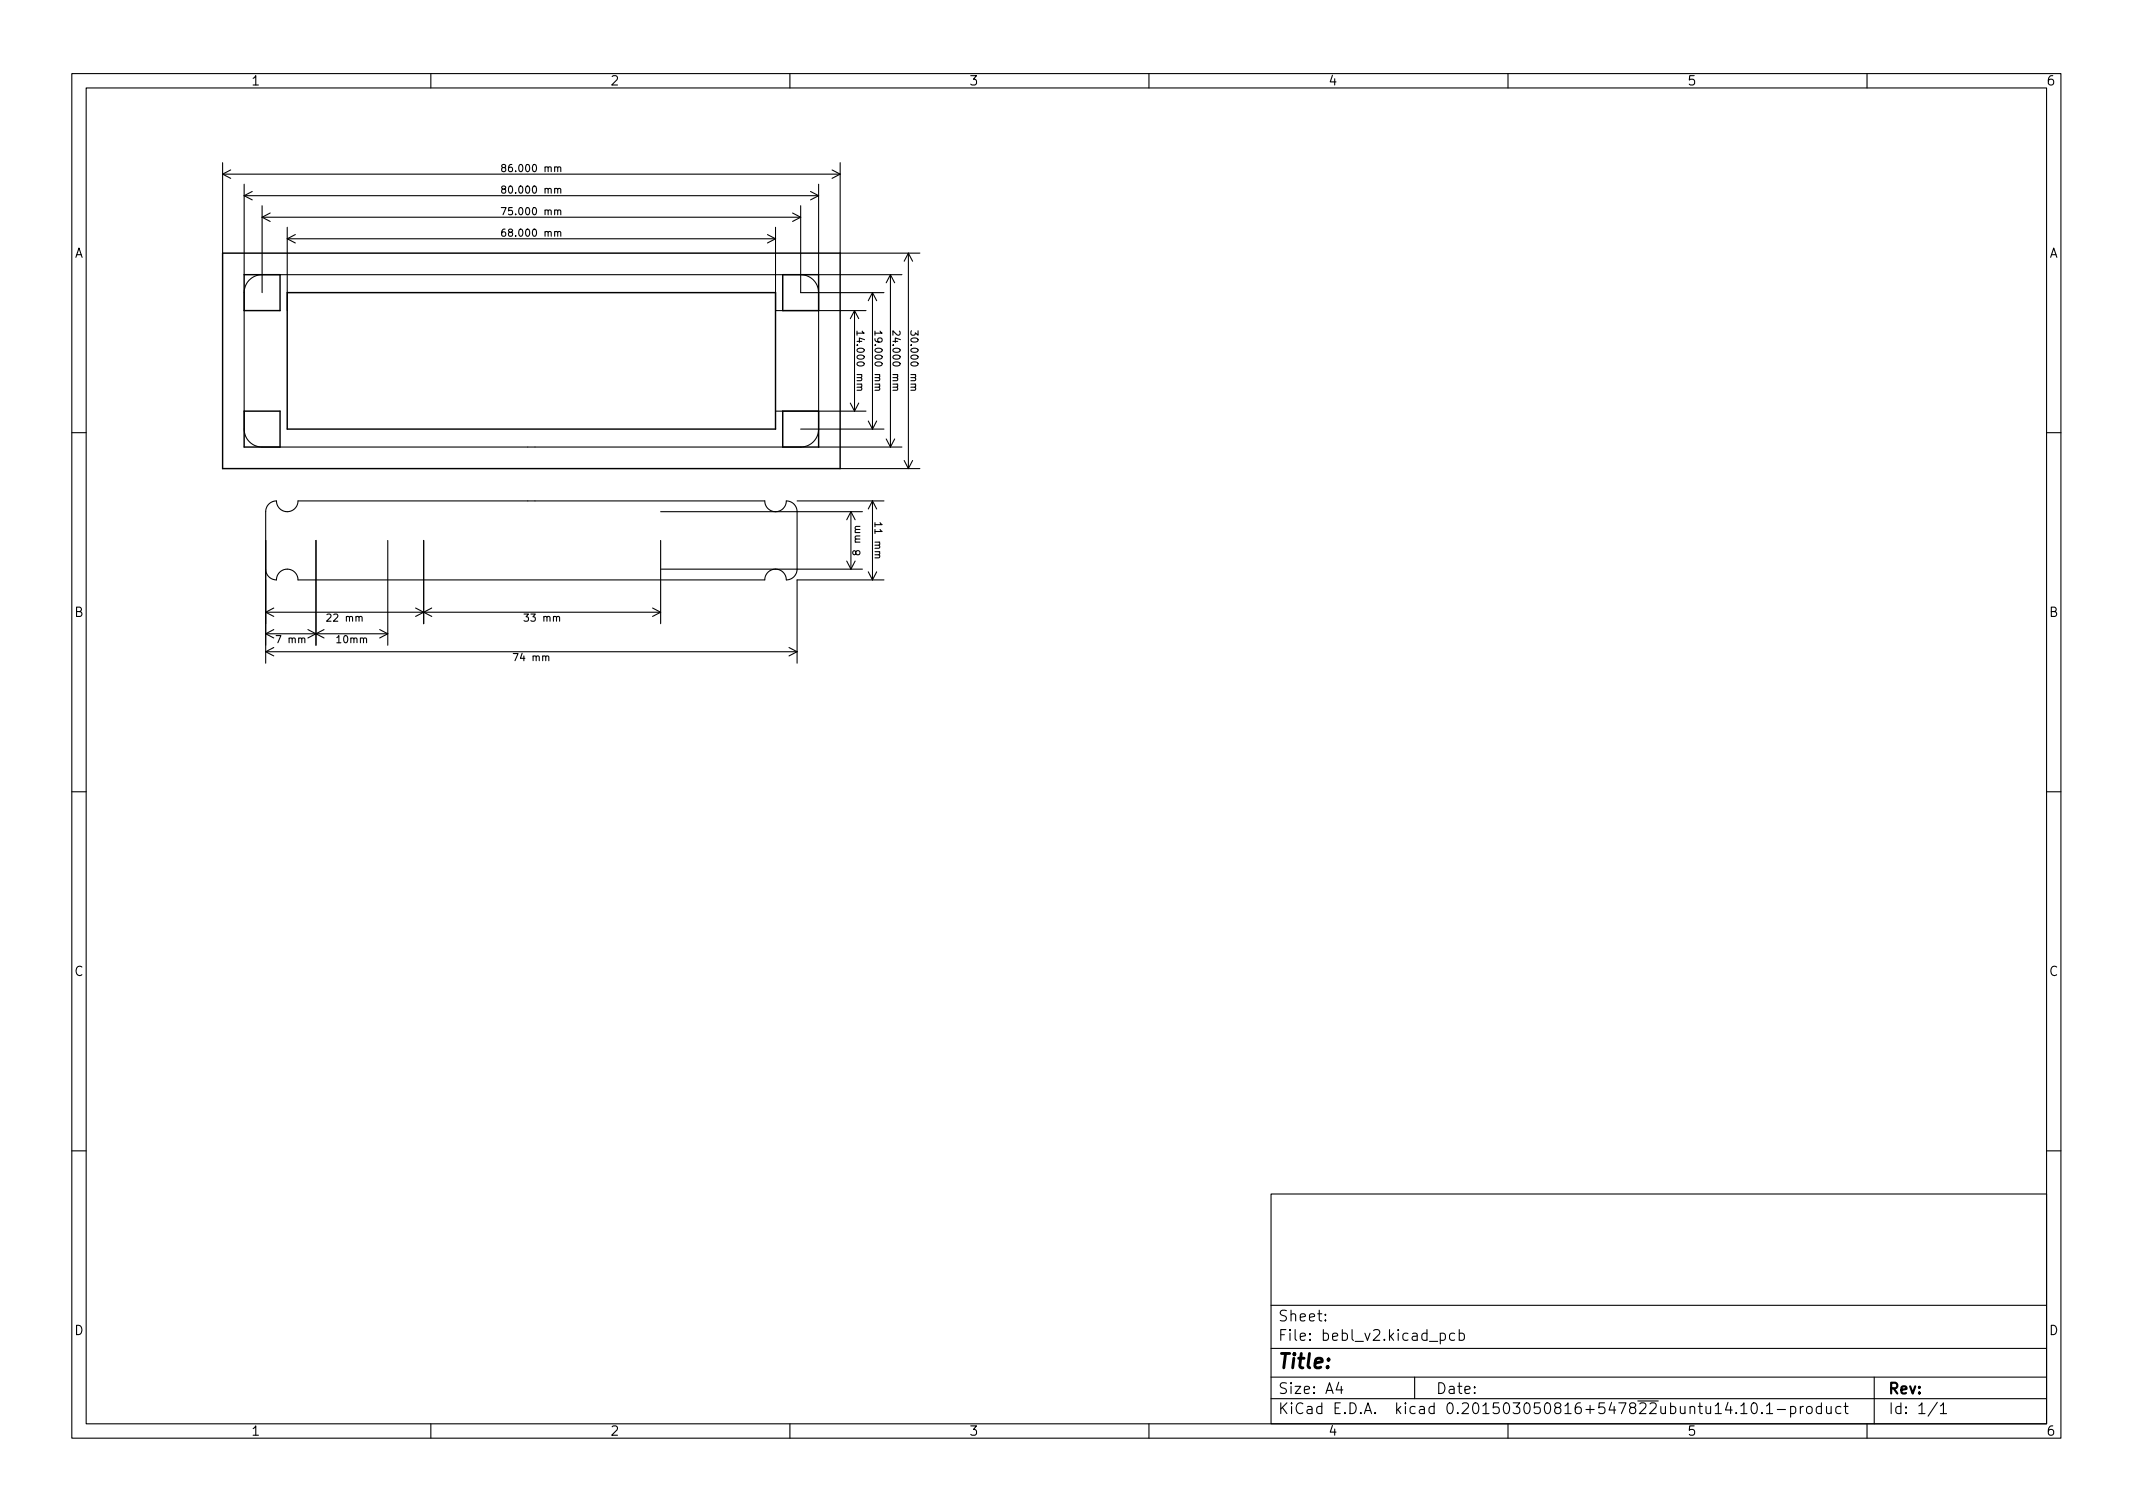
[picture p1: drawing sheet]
<svg xmlns="http://www.w3.org/2000/svg" width="297mm" height="210mm" viewBox="0 0 297 210" stroke-linecap="round" stroke-linejoin="round" font-family="sans-serif">
<defs><g id="words">
<text font-size="2.8" x="178" y="190.6">Title:</text>
<g font-size="2.1">
<text x="178" y="184">Sheet:</text>
<text x="178" y="186.7">File: bebl_v2.kicad_pcb</text>
<text x="178" y="196.9">KiCad E.D.A. kicad 0.201503050816+547822ubuntu14.10.1-product</text>
<text x="178" y="194.1">Size: A4</text>
<text x="200" y="194.1">Date:</text>
<text x="263" y="194.1">Rev:</text>
<text x="263" y="196.9">Id: 1/1</text>
</g>
<g font-size="1.8">
<text x="35" y="11.9">1</text>
<text x="85" y="11.9">2</text>
<text x="135" y="11.9">3</text>
<text x="185" y="11.9">4</text>
<text x="235" y="11.9">5</text>
<text x="285" y="11.9">6</text>
<text x="10.3" y="35.9">A</text>
<text x="285.3" y="35.9">A</text>
<text x="10.3" y="85.9">B</text>
<text x="285.3" y="85.9">B</text>
<text x="10.3" y="135.9">C</text>
<text x="285.3" y="135.9">C</text>
<text x="10.3" y="185.9">D</text>
<text x="285.3" y="185.9">D</text>
<text x="35" y="199.9">1</text>
<text x="85" y="199.9">2</text>
<text x="135" y="199.9">3</text>
<text x="185" y="199.9">4</text>
<text x="235" y="199.9">5</text>
<text x="285" y="199.9">6</text>
</g>
<g font-size="1.4">
<text x="70.4" y="23.9">86.000 mm</text>
<text x="70.4" y="26.9">80.000 mm</text>
<text x="70.4" y="29.9">75.000 mm</text>
<text x="70.4" y="32.9">68.000 mm</text>
<text x="119.3" y="46.7" transform="rotate(90 119.3 46.7)">14.000 mm</text>
<text x="121.8" y="46.7" transform="rotate(90 121.8 46.7)">19.000 mm</text>
<text x="124.3" y="46.7" transform="rotate(90 124.3 46.7)">24.000 mm</text>
<text x="126.8" y="46.7" transform="rotate(90 126.8 46.7)">30.000 mm</text>
<text x="119.8" y="77.1" transform="rotate(-90 119.8 77.1)">8 mm</text>
<text x="121.8" y="73" transform="rotate(90 121.8 73)">11 mm</text>
<text x="38.7" y="89.5">7 mm</text>
<text x="45.8" y="86.5">22 mm</text>
<text x="47" y="89.5">10mm</text>
<text x="73.3" y="86.5">33 mm</text>
<text x="71.8" y="92">74 mm</text>
</g>
</g></defs>
<g fill="none" stroke="#000" stroke-width=".15">
<path d="M10 10.2h277v190.1h-277zM12 12.2h273v186.1h-273zM60 10.2v2M110 10.2v2M160 10.2v2M210 10.2v2M260 10.2v2M31 24.2h86M31 22.6v12.6M31 24.2l1.1 .6M32.1 23.7l-1.1 .5M34 27.2h80"/>
<path d="M34 25.6v12.6M34 27.2l1.1 .6M34.7 39a2.5 2.5 0 0 1 1.8-.8h75a2.5 2.5 0 0 1 2.5 2.5v19a2.5 2.5 0 0 1-2.5 2.5h-75a2.5 2.5 0 0 1-2.5-2.5v-19a2.5 2.5 0 0 1 .7-1.7zM35.1 26.7l-1.1 .5M36.5 30.2h75M36.5 28.6v12.1M36.5 30.2l1.1 .6M37.6 29.7l-1.1 .5M40 33.2h68M40 31.6v11.6M40 33.2l1.1 .6M41.1 32.7l-1.1 .5"/>
<path d="M69.8 28.9h.7l-.5 1M70 23.3l-.1-.2v-.1l.1-.1h.3l.1 .2v.1l-.4 .2-.1 .1v.2l.1 .2h.2l.2-.2v-.2l-.2-.2M70 26.3l-.1-.2v-.1l.1-.1h.3l.1 .2v.1l-.4 .2-.1 .1v.2l.1 .2h.2l.2-.2v-.2l-.2-.2M70.3 31.9h-.3a.67 .67 0 0 0 0 1l.4-.1v-.3l-.2-.2h-.2l-.1 .2M77.7 23.4l.1-.2 .2 .1 .1 .6M77.7 26.4l.1-.2 .2 .1 .1 .6M77.7 29.4l.1-.2 .2 .1 .1 .6M77.7 32.4l.1-.2 .2 .1 .1 .6M106.9 32.7l1.1 .5M108 31.6v11.6h12.6M108 33.2l-1.1 .6M110.4 29.7l1.1 .5"/>
<path d="M111.5 28.6v12.1h11.6M111.5 30.2l-1.1 .6M112.9 26.7l1.1 .5M114 25.6v12.6h11.6M114 27.2l-1.1 .6M115.9 23.7l1.1 .5M117 22.6v12.6h11.1M117 24.2l-1.1 .6M124 38.2v24M124 38.2l-.6 1.2M124 38.2l.6 1.2M126.5 35.2v30"/>
<path d="M126.5 35.2l-.6 1.2M126.5 35.2l.6 1.2M108 57.2h12.6M111.5 59.7h11.6M118.4 56.1l.6 1.1M119 43.2v14M119 43.2l-.6 1.2M119 43.2l.6 1.2M119.3 46.1v.6M119.6 56.1l-.6 1.1M119.9 53.9l.1 .2v.2h-.7M120.1 46.1l.2 .3h-1"/>
<path d="M120.9 58.6l.6 1.1M121.5 40.7v19M121.5 40.7l-.6 1.2M121.5 40.7l.6 1.2M121.8 46.1v.6M122.1 58.6l-.6 1.1M122.4 53.9l.1 .2v.2h-.7M122.6 46.1l.2 .3h-1M124.9 53.9l.1 .2v.2h-.7M125.3 46.1v.4l-.2 .2-.8-.6v.6M126.9 46.1l-.1 .4 .2 .2 .4-.1 .1-.3 .3 .4v-.6M127.4 53.9l.1 .2v.2h-.7"/>
<path d="M10 60.2h2M37 79.2a1.5 1.5 0 0 0 1.5 1.5 1.5 1.5 0 0 1 1.5-1.5 1.5 1.5 0 0 1 1.5 1.5h65a1.5 1.5 0 0 1 1.5-1.5 1.5 1.5 0 0 1 1.5 1.5 1.5 1.5 0 0 0 1.5-1.5v-8a1.5 1.5 0 0 0-1.5-1.5 1.5 1.5 0 0 1-1.5 1.5 1.5 1.5 0 0 1-1.5-1.5h-65a1.5 1.5 0 0 1-1.5 1.5 1.5 1.5 0 0 1-1.5-1.5 1.5 1.5 0 0 0-1.5 1.5v21.1M44 75.2v14.6M54 75.2v14.6M59 75.2v11.6M92 79.2h28.1M92 71.2h28.1M92 75.2v11.6M111 69.7h12.1M114 62.2h11.6M117 65.2h11.1M117.9 78.1l.6 1.1"/>
<path d="M118.5 71.2v8M118.5 71.2l.6 1.2M118.5 71.2l-.6 1.2M119.1 78.1l-.6 1.1M120.9 79.6l.6 1.1M121.5 69.7v11M121.5 69.7l-.6 1.2M121.5 69.7l.6 1.2M122.1 79.6l-.6 1.1M123.4 61.1l.6 1.1M124.6 61.1l-.6 1.1M125.9 64.1l.6 1.1"/>
<path d="M127.1 64.1l-.6 1.1M285 60.2h2M37 90.7h74M37 90.7l1.1 .6M37 85.2h55M37 85.2l1.1 .6M37 88.2h17M37 88.2l1.1 .6M38.1 90.2l-1.1 .5M38.1 84.7l-1.1 .5M38.1 87.7l-1.1 .5M42.9 87.7l2.2 1.1"/>
<path d="M45.1 87.7l-2.2 1.1M52.9 87.7l1.1 .5M54 88.2l-1.1 .6M57.9 84.7l2.2 1.1M60.1 84.7l-2.2 1.1M90.9 84.7l1.1 .5M92 85.2l-1.1 .6M109.9 90.2l1.1 .5M111 90.7l-1.1 .6M123.1 80.7h-12.1v11.6M10 110.2h2M285 110.2h2"/>
<path d="M10 160.2h2M177 166.3h108v32h-108zM285 160.2h2M60 198.3v2M110 198.3v2M160 198.3v2M177 194.8h108M177 191.8h108M177 187.8h108M177 181.8h108M184.6 183.8v.1h-.1l.1-.1v.1M184.6 183v.1h-.1l.1-.1v.1"/>
<path d="M186.4 192.5l-.3 1h.9M186.8 193v1M197 191.8v3M200.6 185.7l.4-.1 .3 .3v.4l-.2 .3h-.1h-.4M200.6 185.6v1.5M202.6 185.7l-.5-.1-.2 .3v.4l.1 .3h.1h.5M203.2 185.7l.4-.1 .3 .3v.4l-.1 .3h-.2h-.4M203.2 185.1v1.5M210 198.3v2M242.4 195.8l.5-.5v1.5M242.4 196.8h.9M244.1 195.4a.36 .36 0 0 1 .5 .2 .77 .77 0 0 1-.4 1.2 1 1 0 0 1-.1-1.4z"/>
<path d="M245.4 196.7v.1h-.1l.1-.1v.1M246 195.8l.4-.5v1.5M246 196.8h.9M247.5 196.3h1.1M249.4 195.9l.4-.1 .3 .3v.4l-.2 .3h-.1h-.4M249.4 195.8v1.5M250.7 195.8v1M251.1 195.8l-.2 .1-.2 .2M251.7 195.9a.41 .41 0 0 1 .7 .2v.4a.41 .41 0 0 1-.4 .3 .41 .41 0 0 1-.4-.3v-.4zM253.6 195.9l-.4-.1-.3 .3v.4l.2 .3h.1h.4M253.6 195.3v1.5M254.4 195.8v1a.41 .41 0 0 0 .6-.1"/>
<path d="M255 195.8v1M256.4 195.9l-.5-.1-.3 .3v.4l.2 .3h.1h.5M256.8 195.8h.6M257 195.3v1.3l.1 .2h.3M260 198.3v2M261 191.8v6.5M269.8 195.3l-1.3 1.9M270.2 195.8l.4-.5v1.5M270.2 196.8h.9"/>
</g>
<path d="M31 35.2h86v30h-86zM34 38.2h5v5h-5zM109 38.2h5v5h-5zM34 57.2h5v5h-5zM40 40.7h68v19h-68zM109 57.2h5v5h-5z" fill="none" stroke="#000" stroke-width=".2"/>
<use href="#words"/>
</svg>
